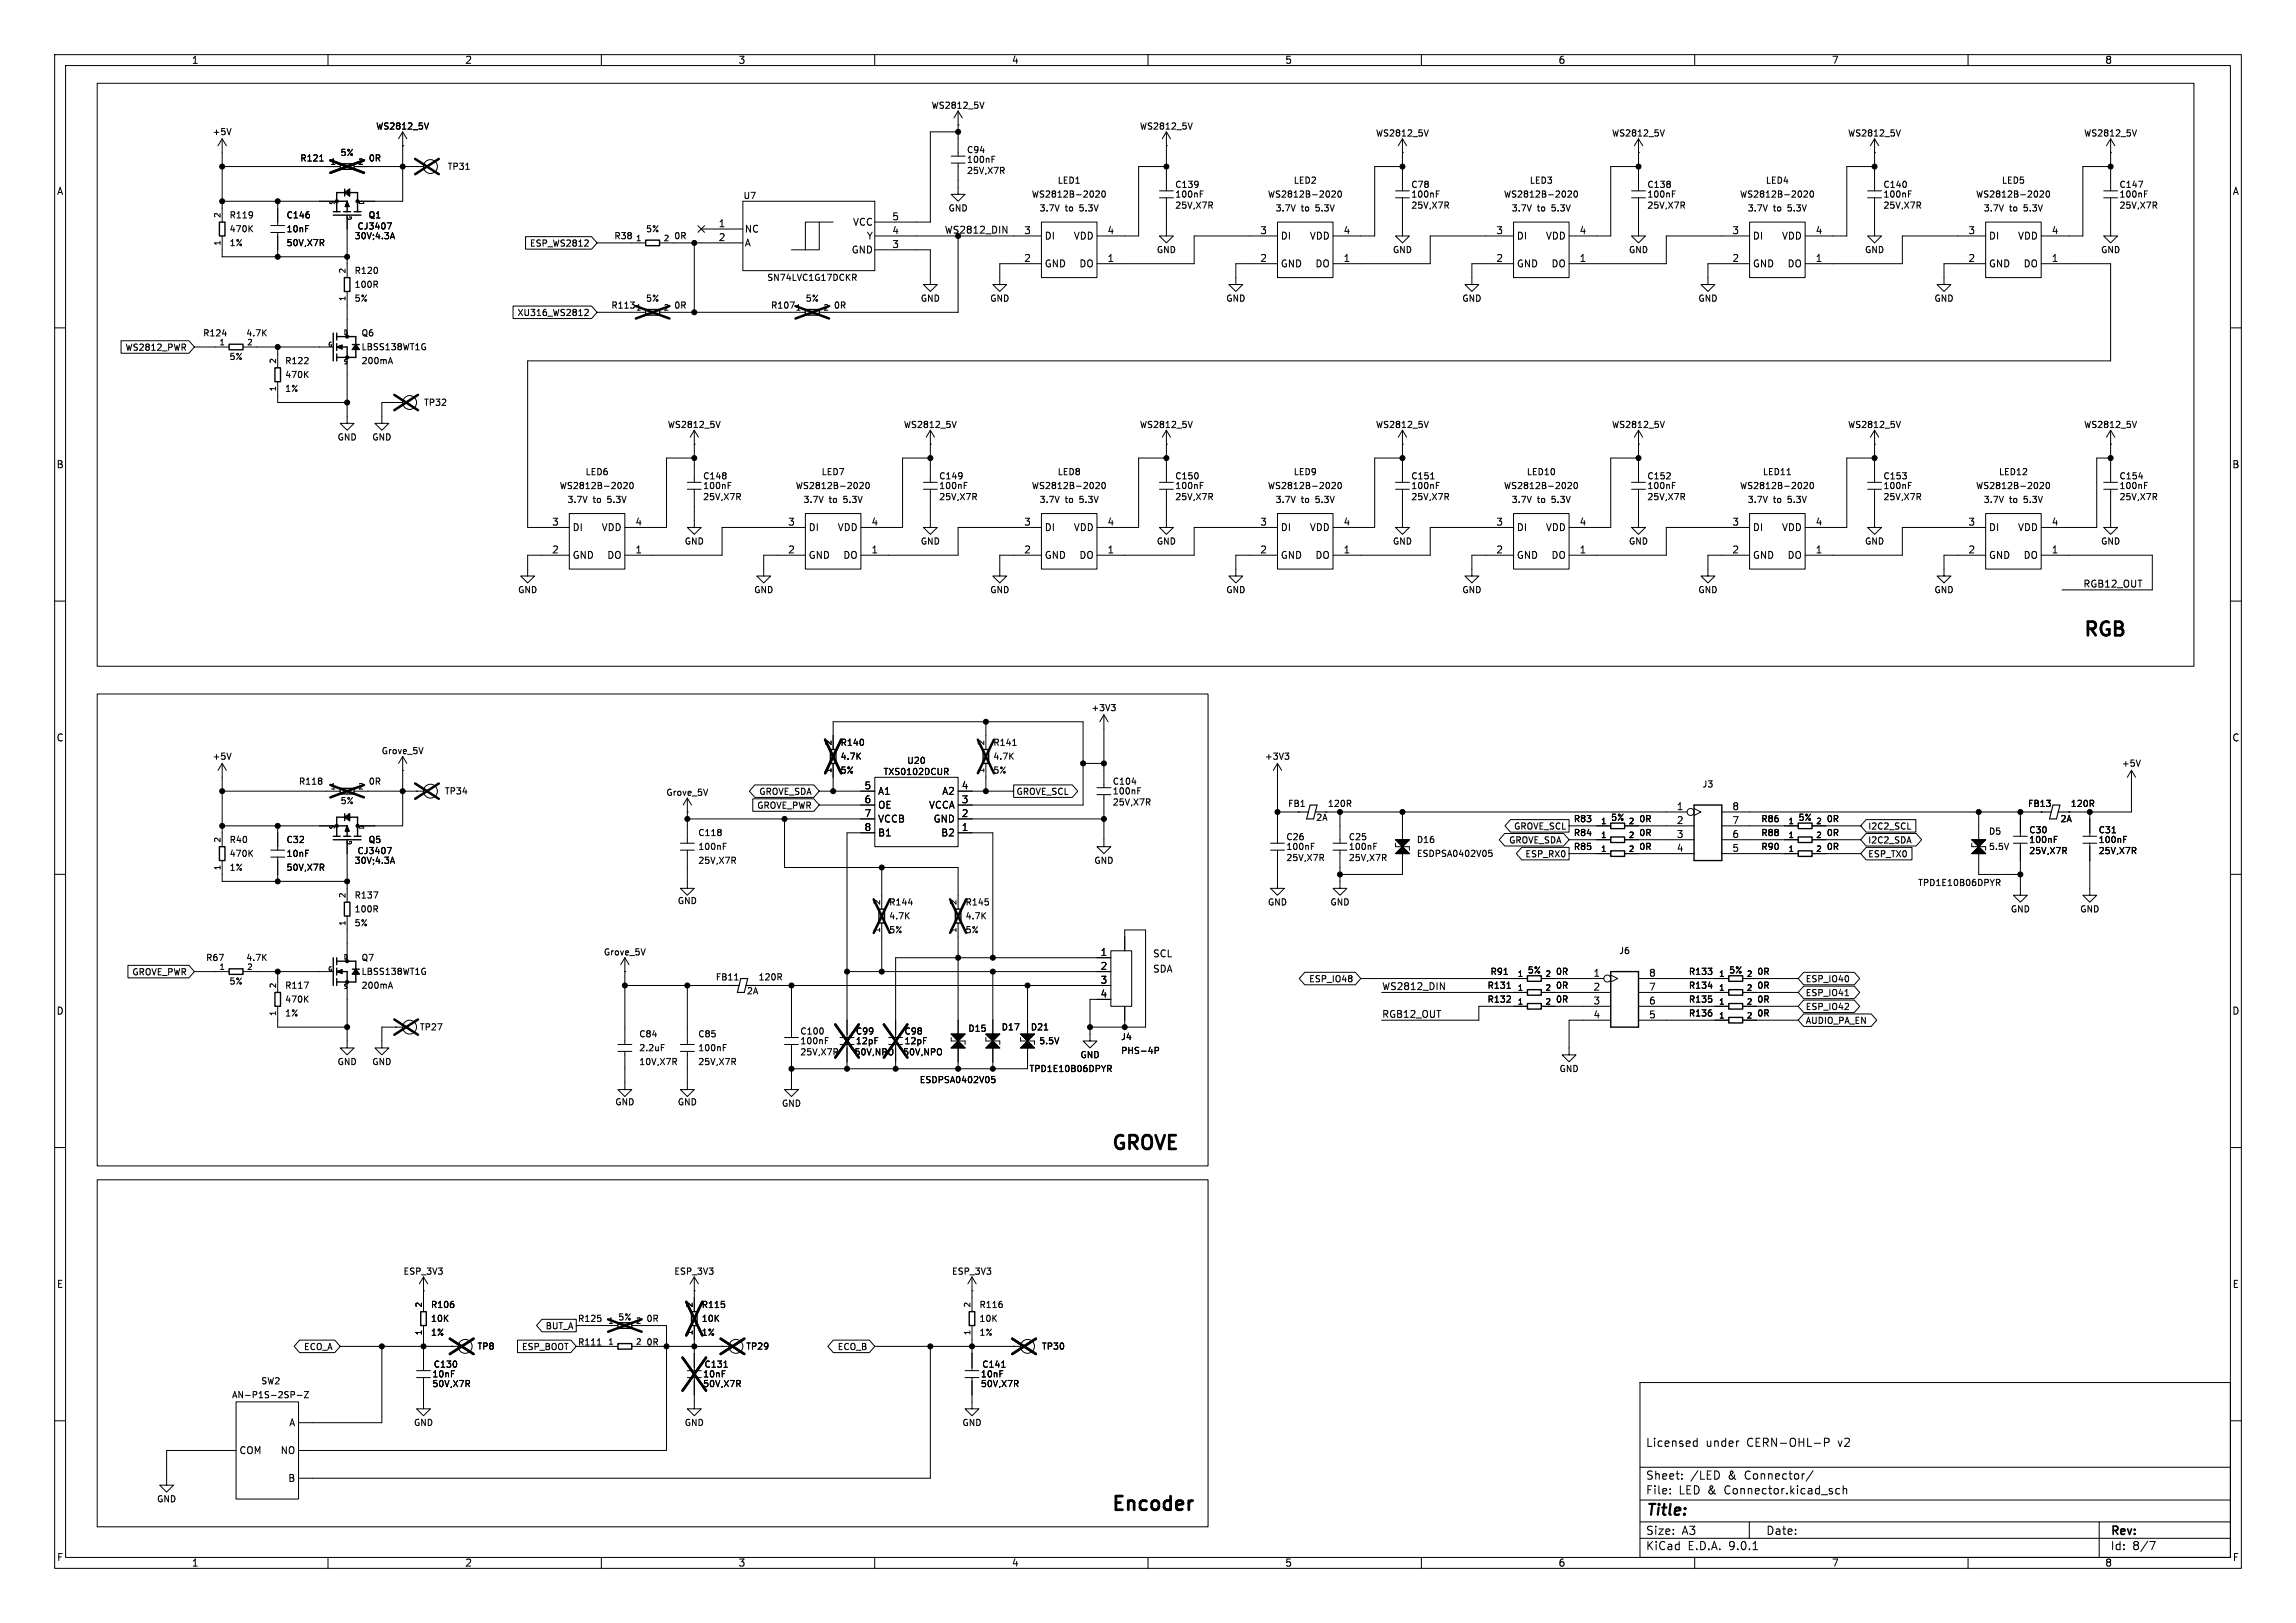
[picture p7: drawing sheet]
<svg xmlns="http://www.w3.org/2000/svg" width="420mm" height="297mm" viewBox="0 0 420 297" stroke-linecap="round" stroke-linejoin="round" font-family="sans-serif">
<defs><g id="words">
<g font-size="3.5">
<text x="381" y="116.6">RGB</text>
<text x="203.2" y="210.6">GROVE</text>
<text x="203.2" y="276.6">Encoder</text>
</g>
<text font-size="2.8" x="301" y="277.9">Title:</text>
<g font-size="2.1">
<text x="301" y="265">Licensed</text>
<text x="312" y="265">under</text>
<text x="319.6" y="265">CERN-OHL-P</text>
<text x="336.4" y="265">v2</text>
<text x="301" y="273.7">File:</text>
<text x="301" y="271">Sheet:</text>
<text x="307.1" y="273.7">LED &amp;</text>
<text x="309.2" y="271">/LED</text>
<text x="315.6" y="273.7">Connector.kicad_sch</text>
<text x="316.2" y="271">&amp;</text>
<text x="319.3" y="271">Connector/</text>
<text x="301" y="281.1">Size:</text>
<text x="307.6" y="281.1">A3</text>
<text x="323" y="281.1">Date:</text>
<text x="386" y="281.3">Rev:</text>
<text x="301" y="283.9">KiCad</text>
<text x="308.7" y="283.9">E.D.A.</text>
<text x="316.3" y="283.9">9.0.1</text>
<text x="386" y="283.9">Id:</text>
<text x="390.1" y="283.9">8/7</text>
</g>
<g font-size="1.8">
<text x="35" y="11.9">1</text>
<text x="85" y="11.9">2</text>
<text x="135" y="11.9">3</text>
<text x="185" y="11.9">4</text>
<text x="235" y="11.9">5</text>
<text x="285" y="11.9">6</text>
<text x="335" y="11.9">7</text>
<text x="385" y="11.9">8</text>
<text x="10.3" y="35.9">A</text>
<text x="408.3" y="35.9">A</text>
<text x="131.4" y="41.7">1</text>
<text x="155.9" y="41.5">VCC</text>
<text x="163.1" y="40.4">5</text>
<text x="131.4" y="44.2">2</text>
<text x="136.1" y="42.8">NC</text>
<text x="136.1" y="45.3">A</text>
<text x="155.7" y="46.6">GND</text>
<text x="158.5" y="44">Y</text>
<text x="163.1" y="42.9">4</text>
<text x="163.1" y="45.5">3</text>
<text x="172.7" y="42.8">WS2812_DIN</text>
<text x="187.3" y="42.9">3</text>
<text x="191" y="44">DI</text>
<text x="196.3" y="44">VDD</text>
<text x="202.5" y="42.9">4</text>
<text x="230.4" y="42.9">3</text>
<text x="234.2" y="44">DI</text>
<text x="239.5" y="44">VDD</text>
<text x="245.7" y="42.9">4</text>
<text x="273.6" y="42.9">3</text>
<text x="277.4" y="44">DI</text>
<text x="282.7" y="44">VDD</text>
<text x="288.9" y="42.9">4</text>
<text x="316.8" y="42.9">3</text>
<text x="320.5" y="44">DI</text>
<text x="325.9" y="44">VDD</text>
<text x="332" y="42.9">4</text>
<text x="360" y="42.9">3</text>
<text x="363.7" y="44">DI</text>
<text x="369" y="44">VDD</text>
<text x="375.2" y="42.9">4</text>
<text x="187.3" y="48">2</text>
<text x="191" y="49.1">GND</text>
<text x="197.3" y="49.1">DO</text>
<text x="202.5" y="48">1</text>
<text x="230.4" y="48">2</text>
<text x="234.2" y="49.1">GND</text>
<text x="240.5" y="49.1">DO</text>
<text x="245.7" y="48">1</text>
<text x="273.6" y="48">2</text>
<text x="277.4" y="49.1">GND</text>
<text x="283.7" y="49.1">DO</text>
<text x="288.9" y="48">1</text>
<text x="316.8" y="48">2</text>
<text x="320.5" y="49.1">GND</text>
<text x="326.9" y="49.1">DO</text>
<text x="332" y="48">1</text>
<text x="360" y="48">2</text>
<text x="363.7" y="49.1">GND</text>
<text x="370.1" y="49.1">DO</text>
<text x="375.2" y="48">1</text>
<text x="10.3" y="85.9">B</text>
<text x="408.2" y="85.9">B</text>
<text x="100.9" y="96.3">3</text>
<text x="100.9" y="101.3">2</text>
<text x="104.6" y="97.4">DI</text>
<text x="110" y="97.4">VDD</text>
<text x="116.1" y="96.3">4</text>
<text x="116.1" y="101.3">1</text>
<text x="144.1" y="96.3">3</text>
<text x="144.1" y="101.3">2</text>
<text x="147.8" y="97.4">DI</text>
<text x="153.1" y="97.4">VDD</text>
<text x="159.3" y="96.3">4</text>
<text x="159.3" y="101.3">1</text>
<text x="187.3" y="96.3">3</text>
<text x="187.3" y="101.3">2</text>
<text x="191" y="97.4">DI</text>
<text x="196.3" y="97.4">VDD</text>
<text x="202.5" y="96.3">4</text>
<text x="202.5" y="101.3">1</text>
<text x="230.4" y="96.3">3</text>
<text x="230.4" y="101.3">2</text>
<text x="234.2" y="97.4">DI</text>
<text x="239.5" y="97.4">VDD</text>
<text x="245.7" y="96.3">4</text>
<text x="245.7" y="101.3">1</text>
<text x="273.6" y="96.3">3</text>
<text x="273.6" y="101.3">2</text>
<text x="277.4" y="97.4">DI</text>
<text x="282.7" y="97.4">VDD</text>
<text x="288.9" y="96.3">4</text>
<text x="288.9" y="101.3">1</text>
<text x="316.8" y="96.3">3</text>
<text x="316.8" y="101.3">2</text>
<text x="320.5" y="97.4">DI</text>
<text x="325.9" y="97.4">VDD</text>
<text x="332" y="96.3">4</text>
<text x="332" y="101.3">1</text>
<text x="360" y="96.3">3</text>
<text x="360" y="101.3">2</text>
<text x="363.7" y="97.4">DI</text>
<text x="369" y="97.4">VDD</text>
<text x="375.2" y="96.3">4</text>
<text x="375.2" y="101.3">1</text>
<text x="104.6" y="102.5">GND</text>
<text x="111" y="102.5">DO</text>
<text x="147.8" y="102.5">GND</text>
<text x="154.2" y="102.5">DO</text>
<text x="191" y="102.5">GND</text>
<text x="197.3" y="102.5">DO</text>
<text x="234.2" y="102.5">GND</text>
<text x="240.5" y="102.5">DO</text>
<text x="277.4" y="102.5">GND</text>
<text x="283.7" y="102.5">DO</text>
<text x="320.5" y="102.5">GND</text>
<text x="326.9" y="102.5">DO</text>
<text x="363.7" y="102.5">GND</text>
<text x="370.1" y="102.5">DO</text>
<text x="381" y="107.6">RGB12_OUT</text>
<text x="10.3" y="135.9">C</text>
<text x="408.2" y="135.9">C</text>
<text x="158" y="149.6">7</text>
<text x="158" y="147.1">6</text>
<text x="158" y="144.5">5</text>
<text x="160.5" y="148.2">OE</text>
<text x="160.5" y="145.6">A1</text>
<text x="169.8" y="148.2">VCCA</text>
<text x="172.3" y="145.6">A2</text>
<text x="175.8" y="149.6">2</text>
<text x="175.8" y="147.1">3</text>
<text x="175.8" y="144.5">4</text>
<text x="306.6" y="148.3">1</text>
<text x="316.8" y="148.3">8</text>
<text x="158" y="152.1">8</text>
<text x="160.5" y="153.3">B1</text>
<text x="160.5" y="150.7">VCCB</text>
<text x="170.7" y="150.7">GND</text>
<text x="172.1" y="153.3">B2</text>
<text x="175.8" y="152.1">1</text>
<text x="306.6" y="150.9">2</text>
<text x="306.6" y="153.4">3</text>
<text x="306.6" y="156">4</text>
<text x="316.8" y="150.9">7</text>
<text x="316.8" y="153.4">6</text>
<text x="316.8" y="156">5</text>
<text x="201.2" y="175">1</text>
<text x="201.2" y="177.5">2</text>
<text x="210.8" y="175.3">SCL</text>
<text x="210.8" y="178.1">SDA</text>
<text x="291.4" y="178.8">1</text>
<text x="301.6" y="178.8">8</text>
<text x="10.3" y="185.9">D</text>
<text x="201.2" y="180.1">3</text>
<text x="201.2" y="182.6">4</text>
<text x="252.7" y="181.3">WS2812_DIN</text>
<text x="291.4" y="181.4">2</text>
<text x="291.4" y="183.9">3</text>
<text x="301.6" y="181.4">7</text>
<text x="301.6" y="183.9">6</text>
<text x="408.2" y="185.9">D</text>
<text x="252.7" y="186.3">RGB12_OUT</text>
<text x="291.4" y="186.4">4</text>
<text x="301.6" y="186.4">5</text>
<text x="10.3" y="235.9">E</text>
<text x="408.3" y="235.9">E</text>
<text x="52.8" y="261.2">A</text>
<text x="43.7" y="266.3">COM</text>
<text x="51.2" y="266.3">NO</text>
<text x="52.6" y="271.4">B</text>
<text x="10.3" y="285.9">F</text>
<text x="35" y="286.9">1</text>
<text x="85" y="286.9">2</text>
<text x="135" y="286.9">3</text>
<text x="185" y="286.9">4</text>
<text x="235" y="286.9">5</text>
<text x="285" y="286.9">6</text>
<text x="335" y="286.9">7</text>
<text x="385" y="286.9">8</text>
<text x="408.3" y="285.9">F</text>
</g>
<g font-size="1.6">
<text x="68.7" y="23.9">WS2812_5V</text>
<text x="170.3" y="20.1">WS2812_5V</text>
<text x="208.4" y="23.9">WS2812_5V</text>
<text x="38.8" y="24.9">+5V</text>
<text x="54.8" y="29.8">R121</text>
<text x="62.2" y="28.7">5%</text>
<text x="67.3" y="29.8">0R</text>
<text x="176.8" y="28.2">C94</text>
<text x="251.6" y="25.2">WS2812_5V</text>
<text x="294.8" y="25.2">WS2812_5V</text>
<text x="337.9" y="25.2">WS2812_5V</text>
<text x="381.1" y="25.2">WS2812_5V</text>
<text x="81.8" y="31.3">TP31</text>
<text x="176.8" y="30">100nF</text>
<text x="176.8" y="32">25V,X7R</text>
<text x="193.4" y="33.8">LED1</text>
<text x="214.9" y="34.6">C139</text>
<text x="236.6" y="33.8">LED2</text>
<text x="258" y="34.6">C78</text>
<text x="279.7" y="33.8">LED3</text>
<text x="301.2" y="34.6">C138</text>
<text x="322.9" y="33.8">LED4</text>
<text x="344.4" y="34.6">C140</text>
<text x="366.1" y="33.8">LED5</text>
<text x="387.6" y="34.6">C147</text>
<text x="41.9" y="40.2">R119</text>
<text x="52.3" y="40.2">C146</text>
<text x="67.3" y="40.2">Q1</text>
<text x="135.9" y="36.6">U7</text>
<text x="173.4" y="38.9">GND</text>
<text x="188.6" y="36.4">WS2812B-2020</text>
<text x="190.1" y="38.9">3.7V</text>
<text x="194.9" y="38.9">to</text>
<text x="197.6" y="38.9">5.3V</text>
<text x="214.9" y="36.4">100nF</text>
<text x="214.9" y="38.4">25V,X7R</text>
<text x="231.8" y="36.4">WS2812B-2020</text>
<text x="233.2" y="38.9">3.7V</text>
<text x="238" y="38.9">to</text>
<text x="240.8" y="38.9">5.3V</text>
<text x="258" y="36.4">100nF</text>
<text x="258" y="38.4">25V,X7R</text>
<text x="275" y="36.4">WS2812B-2020</text>
<text x="276.4" y="38.9">3.7V</text>
<text x="281.2" y="38.9">to</text>
<text x="284" y="38.9">5.3V</text>
<text x="301.2" y="36.4">100nF</text>
<text x="301.2" y="38.4">25V,X7R</text>
<text x="318.2" y="36.4">WS2812B-2020</text>
<text x="319.6" y="38.9">3.7V</text>
<text x="324.4" y="38.9">to</text>
<text x="327.2" y="38.9">5.3V</text>
<text x="344.4" y="36.4">100nF</text>
<text x="344.4" y="38.4">25V,X7R</text>
<text x="361.4" y="36.4">WS2812B-2020</text>
<text x="362.8" y="38.9">3.7V</text>
<text x="367.6" y="38.9">to</text>
<text x="370.4" y="38.9">5.3V</text>
<text x="387.6" y="36.4">100nF</text>
<text x="387.6" y="38.4">25V,X7R</text>
<text x="41.9" y="45.2">1%</text>
<text x="41.9" y="42.7">470K</text>
<text x="52.3" y="42.7">10nF</text>
<text x="52.3" y="45.3">50V,X7R</text>
<text x="64.8" y="44">30V;4.3A</text>
<text x="65.3" y="42.2">CJ3407</text>
<text x="96.8" y="45.3">ESP_WS2812</text>
<text x="112.3" y="44">R38</text>
<text x="118.1" y="42.7">5%</text>
<text x="123.2" y="44">0R</text>
<text x="211.5" y="46.5">GND</text>
<text x="254.7" y="46.5">GND</text>
<text x="297.9" y="46.5">GND</text>
<text x="341" y="46.5">GND</text>
<text x="384.2" y="46.5">GND</text>
<text x="64.8" y="50.3">R120</text>
<text x="64.8" y="52.9">100R</text>
<text x="140.2" y="51.6">SN74LVC1G17DCKR</text>
<text x="64.8" y="55.4">5%</text>
<text x="94.5" y="58">XU316_WS2812</text>
<text x="111.7" y="56.7">R113</text>
<text x="118.1" y="55.4">5%</text>
<text x="123.2" y="56.7">0R</text>
<text x="140.9" y="56.7">R107</text>
<text x="147.3" y="55.4">5%</text>
<text x="152.4" y="56.7">0R</text>
<text x="168.3" y="55.4">GND</text>
<text x="181" y="55.4">GND</text>
<text x="224.2" y="55.4">GND</text>
<text x="267.4" y="55.4">GND</text>
<text x="310.6" y="55.4">GND</text>
<text x="353.7" y="55.4">GND</text>
<text x="22.8" y="64.4">WS2812_PWR</text>
<text x="37.1" y="61.8">R124</text>
<text x="44.9" y="61.8">4.7K</text>
<text x="66" y="64.3">LBSS138WT1G</text>
<text x="66" y="61.8">Q6</text>
<text x="41.9" y="66.1">5%</text>
<text x="52.1" y="71.9">1%</text>
<text x="52.1" y="66.8">R122</text>
<text x="52.1" y="69.4">470K</text>
<text x="66" y="66.8">200mA</text>
<text x="77.5" y="74.5">TP32</text>
<text x="61.6" y="80.8">GND</text>
<text x="68" y="80.8">GND</text>
<text x="122" y="78.5">WS2812_5V</text>
<text x="165.2" y="78.5">WS2812_5V</text>
<text x="208.4" y="78.5">WS2812_5V</text>
<text x="251.6" y="78.5">WS2812_5V</text>
<text x="294.8" y="78.5">WS2812_5V</text>
<text x="337.9" y="78.5">WS2812_5V</text>
<text x="381.1" y="78.5">WS2812_5V</text>
<text x="102.3" y="89.7">WS2812B-2020</text>
<text x="107" y="87.2">LED6</text>
<text x="128.5" y="87.9">C148</text>
<text x="128.5" y="89.7">100nF</text>
<text x="145.5" y="89.7">WS2812B-2020</text>
<text x="150.2" y="87.2">LED7</text>
<text x="171.7" y="87.9">C149</text>
<text x="171.7" y="89.7">100nF</text>
<text x="188.6" y="89.7">WS2812B-2020</text>
<text x="193.4" y="87.2">LED8</text>
<text x="214.9" y="87.9">C150</text>
<text x="214.9" y="89.7">100nF</text>
<text x="231.8" y="89.7">WS2812B-2020</text>
<text x="236.6" y="87.2">LED9</text>
<text x="258" y="87.9">C151</text>
<text x="258" y="89.7">100nF</text>
<text x="275" y="89.7">WS2812B-2020</text>
<text x="279.2" y="87.2">LED10</text>
<text x="301.2" y="87.9">C152</text>
<text x="301.2" y="89.7">100nF</text>
<text x="318.2" y="89.7">WS2812B-2020</text>
<text x="322.4" y="87.2">LED11</text>
<text x="344.4" y="87.9">C153</text>
<text x="344.4" y="89.7">100nF</text>
<text x="361.4" y="89.7">WS2812B-2020</text>
<text x="365.5" y="87.2">LED12</text>
<text x="387.6" y="87.9">C154</text>
<text x="387.6" y="89.7">100nF</text>
<text x="103.7" y="92.2">3.7V</text>
<text x="108.5" y="92.2">to</text>
<text x="111.3" y="92.2">5.3V</text>
<text x="128.5" y="91.7">25V,X7R</text>
<text x="146.9" y="92.2">3.7V</text>
<text x="151.7" y="92.2">to</text>
<text x="154.5" y="92.2">5.3V</text>
<text x="171.7" y="91.7">25V,X7R</text>
<text x="190.1" y="92.2">3.7V</text>
<text x="194.9" y="92.2">to</text>
<text x="197.6" y="92.2">5.3V</text>
<text x="214.9" y="91.7">25V,X7R</text>
<text x="233.2" y="92.2">3.7V</text>
<text x="238" y="92.2">to</text>
<text x="240.8" y="92.2">5.3V</text>
<text x="258" y="91.7">25V,X7R</text>
<text x="276.4" y="92.2">3.7V</text>
<text x="281.2" y="92.2">to</text>
<text x="284" y="92.2">5.3V</text>
<text x="301.2" y="91.7">25V,X7R</text>
<text x="319.6" y="92.2">3.7V</text>
<text x="324.4" y="92.2">to</text>
<text x="327.2" y="92.2">5.3V</text>
<text x="344.4" y="91.7">25V,X7R</text>
<text x="362.8" y="92.2">3.7V</text>
<text x="367.6" y="92.2">to</text>
<text x="370.4" y="92.2">5.3V</text>
<text x="387.6" y="91.7">25V,X7R</text>
<text x="125.1" y="99.9">GND</text>
<text x="168.3" y="99.9">GND</text>
<text x="211.5" y="99.9">GND</text>
<text x="254.7" y="99.9">GND</text>
<text x="297.9" y="99.9">GND</text>
<text x="341" y="99.9">GND</text>
<text x="384.2" y="99.9">GND</text>
<text x="94.7" y="108.8">GND</text>
<text x="137.8" y="108.8">GND</text>
<text x="181" y="108.8">GND</text>
<text x="224.2" y="108.8">GND</text>
<text x="267.4" y="108.8">GND</text>
<text x="310.6" y="108.8">GND</text>
<text x="353.7" y="108.8">GND</text>
<text x="199.5" y="130.3">+3V3</text>
<text x="153.7" y="136.7">R140</text>
<text x="181.6" y="136.7">R141</text>
<text x="38.8" y="139.2">+5V</text>
<text x="54.6" y="143.8">R118</text>
<text x="67.3" y="143.8">0R</text>
<text x="69.7" y="138.2">Grove_5V</text>
<text x="153.7" y="139.2">4.7K</text>
<text x="153.7" y="141.8">5%</text>
<text x="161.5" y="142">TXS0102DCUR</text>
<text x="165.8" y="140">U20</text>
<text x="181.6" y="139.2">4.7K</text>
<text x="181.6" y="141.8">5%</text>
<text x="203.4" y="143.8">C104</text>
<text x="231.3" y="139.2">+3V3</text>
<text x="388" y="140.5">+5V</text>
<text x="62.2" y="147.4">5%</text>
<text x="81.3" y="145.6">TP34</text>
<text x="121.8" y="145.8">Grove_5V</text>
<text x="138.4" y="148.2">GROVE_PWR</text>
<text x="138.8" y="145.7">GROVE_SDA</text>
<text x="185.8" y="145.7">GROVE_SCL</text>
<text x="203.4" y="145.6">100nF</text>
<text x="203.4" y="147.6">25V,X7R</text>
<text x="235.5" y="147.9">FB1</text>
<text x="242.8" y="147.9">120R</text>
<text x="311.3" y="144.3">J3</text>
<text x="370.9" y="147.9">FB13</text>
<text x="378.7" y="147.9">120R</text>
<text x="41.9" y="154.5">R40</text>
<text x="52.3" y="154.5">C32</text>
<text x="67.3" y="154.5">Q5</text>
<text x="127.6" y="153.2">C118</text>
<text x="127.6" y="155.7">100nF</text>
<text x="235.2" y="154">C26</text>
<text x="235.2" y="155.7">100nF</text>
<text x="240.7" y="150.4">2A</text>
<text x="246.6" y="154">C25</text>
<text x="246.6" y="155.7">100nF</text>
<text x="259.1" y="154.5">D16</text>
<text x="275.9" y="154.6">GROVE_SDA</text>
<text x="276.8" y="152">GROVE_SCL</text>
<text x="287.8" y="150.7">R83</text>
<text x="287.8" y="153.2">R84</text>
<text x="287.8" y="155.7">R85</text>
<text x="294.6" y="150.4">5%</text>
<text x="299.8" y="150.7">0R</text>
<text x="299.8" y="153.2">0R</text>
<text x="299.8" y="155.7">0R</text>
<text x="322.1" y="150.7">R86</text>
<text x="322.1" y="155.7">R90</text>
<text x="322.1" y="153.2">R88</text>
<text x="328.9" y="150.4">5%</text>
<text x="334" y="150.7">0R</text>
<text x="334" y="155.7">0R</text>
<text x="334" y="153.2">0R</text>
<text x="341.6" y="152">I2C2_SCL</text>
<text x="341.6" y="154.6">I2C2_SDA</text>
<text x="363.7" y="152.9">D5</text>
<text x="363.7" y="155.7">5.5V</text>
<text x="371.1" y="152.7">C30</text>
<text x="371.1" y="154.5">100nF</text>
<text x="376.8" y="150.7">2A</text>
<text x="383.8" y="152.7">C31</text>
<text x="383.8" y="154.5">100nF</text>
<text x="41.9" y="159.6">1%</text>
<text x="41.9" y="157">470K</text>
<text x="52.3" y="157">10nF</text>
<text x="52.3" y="159.6">50V,X7R</text>
<text x="64.8" y="158.3">30V;4.3A</text>
<text x="65.3" y="156.5">CJ3407</text>
<text x="127.6" y="158.3">25V,X7R</text>
<text x="200.1" y="158.3">GND</text>
<text x="235.2" y="157.8">25V,X7R</text>
<text x="246.6" y="157.8">25V,X7R</text>
<text x="259.1" y="157">ESDPSA0402V05</text>
<text x="278.9" y="157.1">ESP_RX0</text>
<text x="341.6" y="157.1">ESP_TX0</text>
<text x="371.1" y="156.5">25V,X7R</text>
<text x="383.8" y="156.5">25V,X7R</text>
<text x="64.8" y="164.6">R137</text>
<text x="64.8" y="167.2">100R</text>
<text x="123.9" y="165.6">GND</text>
<text x="162.5" y="165.9">R144</text>
<text x="176.5" y="165.9">R145</text>
<text x="231.8" y="165.9">GND</text>
<text x="243.3" y="165.9">GND</text>
<text x="350.8" y="162.3">TPD1E10B06DPYR</text>
<text x="367.7" y="167.2">GND</text>
<text x="380.4" y="167.2">GND</text>
<text x="64.8" y="169.7">5%</text>
<text x="162.5" y="168.4">4.7K</text>
<text x="162.5" y="171">5%</text>
<text x="176.5" y="168.4">4.7K</text>
<text x="176.5" y="171">5%</text>
<text x="24.1" y="178.7">GROVE_PWR</text>
<text x="37.6" y="176.1">R67</text>
<text x="44.9" y="176.1">4.7K</text>
<text x="66" y="178.6">LBSS138WT1G</text>
<text x="66" y="176.1">Q7</text>
<text x="110.3" y="175">Grove_5V</text>
<text x="130.8" y="179.6">FB11</text>
<text x="138.7" y="179.6">120R</text>
<text x="239.4" y="180">ESP_IO48</text>
<text x="272.5" y="178.6">R91</text>
<text x="279.4" y="178.3">5%</text>
<text x="284.5" y="178.6">0R</text>
<text x="296.1" y="174.8">J6</text>
<text x="308.8" y="178.6">R133</text>
<text x="316.2" y="178.3">5%</text>
<text x="321.3" y="178.6">0R</text>
<text x="330.2" y="180">ESP_IO40</text>
<text x="41.9" y="180.4">5%</text>
<text x="52.1" y="181.1">R117</text>
<text x="52.1" y="183.7">470K</text>
<text x="66" y="181.1">200mA</text>
<text x="136.5" y="182.2">2A</text>
<text x="272" y="181.1">R131</text>
<text x="272" y="183.7">R132</text>
<text x="284.5" y="181.1">0R</text>
<text x="284.5" y="183.7">0R</text>
<text x="308.8" y="183.7">R135</text>
<text x="308.8" y="181.1">R134</text>
<text x="321.3" y="183.7">0R</text>
<text x="321.3" y="181.1">0R</text>
<text x="330.2" y="185">ESP_IO42</text>
<text x="330.2" y="182.5">ESP_IO41</text>
<text x="52.1" y="186.2">1%</text>
<text x="76.7" y="188.8">TP27</text>
<text x="116.8" y="190">C84</text>
<text x="127.6" y="190">C85</text>
<text x="146.3" y="189.5">C100</text>
<text x="146.3" y="191.3">100nF</text>
<text x="156.4" y="189.5">C99</text>
<text x="156.4" y="191.3">12pF</text>
<text x="165.3" y="189.5">C98</text>
<text x="165.3" y="191.3">12pF</text>
<text x="177" y="189">D15</text>
<text x="183.1" y="188.8">D17</text>
<text x="188.5" y="188.8">D21</text>
<text x="190" y="191.3">5.5V</text>
<text x="205" y="190.5">J4</text>
<text x="308.8" y="186.2">R136</text>
<text x="321.3" y="186.2">0R</text>
<text x="330.2" y="187.6">AUDIO_PA_EN</text>
<text x="61.6" y="195.1">GND</text>
<text x="68" y="195.1">GND</text>
<text x="116.8" y="192.6">2.2uF</text>
<text x="116.8" y="195.1">10V,X7R</text>
<text x="127.6" y="192.6">100nF</text>
<text x="127.6" y="195.1">25V,X7R</text>
<text x="146.3" y="193.3">25V,X7R</text>
<text x="156.2" y="193.3">50V,NPO</text>
<text x="165.1" y="193.3">50V,NPO</text>
<text x="188.2" y="196.4">TPD1E10B06DPYR</text>
<text x="197.5" y="193.8">GND</text>
<text x="205" y="193.1">PHS-4P</text>
<text x="285.2" y="196.4">GND</text>
<text x="112.4" y="202.5">GND</text>
<text x="123.9" y="202.5">GND</text>
<text x="142.9" y="202.7">GND</text>
<text x="168.1" y="198.4">ESDPSA0402V05</text>
<text x="73.7" y="233.5">ESP_3V3</text>
<text x="123.2" y="233.5">ESP_3V3</text>
<text x="174" y="233.5">ESP_3V3</text>
<text x="78.7" y="239.6">R106</text>
<text x="128.3" y="239.6">R115</text>
<text x="179.1" y="239.6">R116</text>
<text x="78.7" y="244.6">1%</text>
<text x="78.7" y="242.1">10K</text>
<text x="99.7" y="243.5">BUT_A</text>
<text x="105.6" y="242.1">R125</text>
<text x="113" y="241.8">5%</text>
<text x="118.1" y="242.1">0R</text>
<text x="128.3" y="244.6">1%</text>
<text x="128.3" y="242.1">10K</text>
<text x="179.1" y="244.6">1%</text>
<text x="179.1" y="242.1">10K</text>
<text x="55.5" y="247.3">ECO_A</text>
<text x="79.2" y="250.5">C130</text>
<text x="87.2" y="247.2">TP8</text>
<text x="95.4" y="247.3">ESP_BOOT</text>
<text x="105.6" y="246.4">R111</text>
<text x="118.1" y="246.4">0R</text>
<text x="128.8" y="250.5">C131</text>
<text x="136.4" y="247.2">TP29</text>
<text x="153.1" y="247.3">ECO_B</text>
<text x="179.6" y="250.5">C141</text>
<text x="190.5" y="247.2">TP30</text>
<text x="42.3" y="256.1">AN-P1S-2SP-Z</text>
<text x="47.7" y="253.5">SW2</text>
<text x="79" y="252.3">10nF</text>
<text x="79" y="254">50V,X7R</text>
<text x="128.5" y="252.3">10nF</text>
<text x="128.5" y="254">50V,X7R</text>
<text x="179.3" y="252.3">10nF</text>
<text x="179.3" y="254">50V,X7R</text>
<text x="75.6" y="261.2">GND</text>
<text x="125.1" y="261.2">GND</text>
<text x="175.9" y="261.2">GND</text>
<text x="28.6" y="275.1">GND</text>
</g>
<g font-size="1.4">
<text x="60.3" y="30.2">1</text>
<text x="65.4" y="30.2">2</text>
<text x="40.4" y="40" transform="rotate(-90 40.4 40)">2</text>
<text x="40.4" y="45.1" transform="rotate(-90 40.4 45.1)">1</text>
<text x="116.2" y="44.2">1</text>
<text x="121.3" y="44.2">2</text>
<text x="63.2" y="50.1" transform="rotate(-90 63.2 50.1)">2</text>
<text x="63.2" y="55.2" transform="rotate(-90 63.2 55.2)">1</text>
<text x="116.2" y="56.9">1</text>
<text x="121.3" y="56.9">2</text>
<text x="145.4" y="56.9">1</text>
<text x="150.5" y="56.9">2</text>
<text x="40" y="63.2">1</text>
<text x="45.1" y="63.2">2</text>
<text x="50.5" y="71.7" transform="rotate(-90 50.5 71.7)">1</text>
<text x="50.5" y="66.7" transform="rotate(-90 50.5 66.7)">2</text>
<text x="152.1" y="136.5" transform="rotate(-90 152.1 136.5)">2</text>
<text x="180.1" y="136.5" transform="rotate(-90 180.1 136.5)">2</text>
<text x="152.1" y="141.6" transform="rotate(-90 152.1 141.6)">1</text>
<text x="180.1" y="141.6" transform="rotate(-90 180.1 141.6)">1</text>
<text x="60.3" y="144.5">1</text>
<text x="65.4" y="144.5">2</text>
<text x="40.4" y="154.3" transform="rotate(-90 40.4 154.3)">2</text>
<text x="292.8" y="150.9">1</text>
<text x="292.8" y="153.4">1</text>
<text x="292.8" y="156">1</text>
<text x="297.8" y="150.9">2</text>
<text x="297.8" y="153.4">2</text>
<text x="297.8" y="156">2</text>
<text x="327" y="150.9">1</text>
<text x="327" y="156">1</text>
<text x="327" y="153.4">1</text>
<text x="332.1" y="150.9">2</text>
<text x="332.1" y="156">2</text>
<text x="332.1" y="153.4">2</text>
<text x="40.4" y="159.4" transform="rotate(-90 40.4 159.4)">1</text>
<text x="63.2" y="164.4" transform="rotate(-90 63.2 164.4)">2</text>
<text x="161" y="165.7" transform="rotate(-90 161 165.7)">2</text>
<text x="175" y="165.7" transform="rotate(-90 175 165.7)">2</text>
<text x="63.2" y="169.5" transform="rotate(-90 63.2 169.5)">1</text>
<text x="161" y="170.8" transform="rotate(-90 161 170.8)">1</text>
<text x="175" y="170.8" transform="rotate(-90 175 170.8)">1</text>
<text x="40" y="177.5">1</text>
<text x="45.1" y="177.5">2</text>
<text x="277.5" y="178.8">1</text>
<text x="282.6" y="178.8">2</text>
<text x="314.3" y="178.8">1</text>
<text x="319.4" y="178.8">2</text>
<text x="50.5" y="181" transform="rotate(-90 50.5 181)">2</text>
<text x="277.5" y="181.4">1</text>
<text x="277.5" y="183.9">1</text>
<text x="282.6" y="181.4">2</text>
<text x="282.6" y="183.9">2</text>
<text x="314.3" y="183.9">1</text>
<text x="314.3" y="181.4">1</text>
<text x="319.4" y="183.9">2</text>
<text x="319.4" y="181.4">2</text>
<text x="50.5" y="186" transform="rotate(-90 50.5 186)">1</text>
<text x="314.3" y="186.4">1</text>
<text x="319.4" y="186.4">2</text>
<text x="77.2" y="239.4" transform="rotate(-90 77.2 239.4)">2</text>
<text x="126.7" y="239.4" transform="rotate(-90 126.7 239.4)">2</text>
<text x="177.5" y="239.4" transform="rotate(-90 177.5 239.4)">2</text>
<text x="77.2" y="244.5" transform="rotate(-90 77.2 244.5)">1</text>
<text x="111.1" y="242.3">1</text>
<text x="116.2" y="242.3">2</text>
<text x="126.7" y="244.5" transform="rotate(-90 126.7 244.5)">1</text>
<text x="177.5" y="244.5" transform="rotate(-90 177.5 244.5)">1</text>
<text x="111.1" y="246.1">1</text>
<text x="116.2" y="246.1">2</text>
</g>
<g font-size="1.1">
<text x="61.4" y="37.6" transform="rotate(-90 61.4 37.6)">S</text>
<text x="64.6" y="40.4" transform="rotate(-90 64.6 40.4)">G</text>
<text x="66.8" y="37.6" transform="rotate(-90 66.8 37.6)">D</text>
<text x="59.9" y="63.7">G</text>
<text x="62.8" y="61.5">D</text>
<text x="62.8" y="66.9">S</text>
<text x="61.4" y="151.9" transform="rotate(-90 61.4 151.9)">S</text>
<text x="64.6" y="154.7" transform="rotate(-90 64.6 154.7)">G</text>
<text x="66.8" y="151.9" transform="rotate(-90 66.8 151.9)">D</text>
<text x="59.9" y="178">G</text>
<text x="62.8" y="175.8">D</text>
<text x="62.8" y="181.2">S</text>
</g>
</g></defs>
<g fill="none" stroke="#000" stroke-width=".18">
<path d="M10 10h400v277h-400zM12 12h396v273h-396zM17.8 15.2h383.5v106.7h-383.5zM60 10v2M110 10v2M160 10v2M180 18.7l-.4 1.1M210 10v2M260 10v2M310 10v2M360 10v2M40.6 36.8h20.4"/>
<path d="M40.6 25.4v15.2M40.6 25.4l-.7 1.3M40.6 25.4l.8 1.3M40.6 30.5h21.6M42.3 23.5l-.4 1.2M46.1 38.9v.7M46.2 39.2l-.1 .1M50.8 36.8v4.5M56.6 39.3v.5M58.5 29.5h.6M63.5 36.8v.3M63.5 39.4v11.4"/>
<path d="M64.8 30.5h12.7M73.7 26.7h.1M73.7 24.1v12.7h-8.3M73.7 24.1l-.8 1.3M73.7 24.1l.7 1.3M76.2 30.5h.1M78.4 22.5l-.4 1.1M85.2 31h.7M135.9 36.8h24.1v12.7h-24.1zM174 28.6h2.5M174 29.8h2.5M175.3 22.9h.1"/>
<path d="M175.3 29.8v5.8h1.2l-1.2 1.2-1.3-1.2h1.3M175.3 20.3v8.3M175.3 20.3l-.8 1.3M175.3 20.3l.7 1.3M175.3 24.1h-5.1v16.5h-10.2M181.5 28.6h.5M181.5 29.1h.3M183.3 31.2l.4 .6M183.6 30.7v.4M200.5 35l.4-.1 .2 .4-.7 .8h.7M201.6 35l.2-.1a.61 .61 0 0 1 .4 .6 .61 .61 0 0 1-.4 .6l-.3-.5zM212.1 34.9h2.5"/>
<path d="M212.1 36.2h2.5M213.4 26.7h.1M213.4 36.2v7h1.2l-1.2 1.3-1.3-1.3h1.3M213.4 24.1v10.8M213.4 30.5h-5.1v12.7h-7.6M213.4 24.1l-.8 1.3M213.4 24.1l.7 1.3M218.1 22.5l-.4 1.1M219.1 33.3v.7M219.2 33.6l-.1 .2M219.6 34.9h.5M219.6 35.5h.3"/>
<path d="M221.4 37.6l.4 .5M221.7 37.1v.4M243.6 35l.5-.1 .2 .4-.7 .8h.7M244.8 35l.2-.1a.61 .61 0 0 1 .4 .6 .61 .61 0 0 1-.4 .6l-.3-.5zM255.3 34.9h2.5M255.3 36.2h2.5M256.5 27.9h.1M256.5 36.2v7h1.3l-1.3 1.3-1.2-1.3h1.2M256.5 30.5h-5v12.7h-7.7M256.5 25.4v9.5M256.5 25.4l-.7 1.3M256.5 25.4l.8 1.3"/>
<path d="M261.3 23.8l-.4 1.1M262.7 34.9h.6M262.7 35.5h.4M264.6 37.6l.4 .5M264.9 37.1v.4M286.8 35l.4-.1 .3 .4-.7 .8h.7M288 35l.2-.1a.61 .61 0 0 1 .4 .6 .61 .61 0 0 1-.4 .6l-.3-.5zM298.4 34.9h2.6M298.4 36.2h2.6M299.7 27.9h.1M299.7 36.2v7h1.3l-1.3 1.3-1.3-1.3h1.3M299.7 25.4v9.5"/>
<path d="M299.7 30.5h-5.1v12.7h-7.6M299.7 25.4l-.7 1.3M299.7 25.4l.8 1.3M304.5 23.8l-.4 1.1M305.5 33.3v.2M305.5 33.8v.4M305.9 34.9h.6M305.9 35.5h.4M307.8 37.6l.3 .5M308.1 37.1v.4M330 35l.4-.1 .2 .4-.7 .8h.7M331.2 35l.2-.1a.61 .61 0 0 1 .3 .6 .61 .61 0 0 1-.3 .6l-.3-.5z"/>
<path d="M341.6 34.9h2.6M341.6 36.2h2.6M342.9 27.9h.1M342.9 36.2v7h1.3l-1.3 1.3-1.3-1.3h1.3M342.9 30.5h-5.1v12.7h-7.6M342.9 25.4v9.5M342.9 25.4l-.8 1.3M342.9 25.4l.8 1.3M347.6 23.8l-.3 1.1M348.7 33.4v.7M349.1 34.9h.5M349.1 35.5h.4"/>
<path d="M350.9 37.6l.4 .5M351.3 37.1v.4M373.2 35l.4-.1 .2 .4-.7 .8h.7M374.4 35l.1-.1a.61 .61 0 0 1 .4 .6 .61 .61 0 0 1-.4 .6l-.2-.5zM384.8 34.9h2.5M384.8 36.2h2.5M386.1 36.2v7h1.2l-1.2 1.3-1.3-1.3h1.3M386.1 27.9h.1M386.1 30.5h-5.1v12.7h-7.6M386.1 25.4v9.5M386.1 25.4l-.8 1.3M386.1 25.4l.7 1.3"/>
<path d="M390.8 23.8l-.4 1.1M391.2 33.2h.7l-.4 1.1M392.3 34.9h.5M392.3 35.5h.4M394.1 37.6l.4 .5M394.5 37.1v.4M40.6 43.2v3.8h22.9M45.7 41.8l.5 .6M46.2 41.3l-.7 .6M49.5 41.3h2.6M49.5 42.5h2.6M50.8 42.5v4.5"/>
<path d="M55.9 41.3h.6M58.8 44.4l.4 .6M59.2 43.9v.4M63.5 53.3v7.7M68.7 52l.4 .6M69 49.1v.7M69 51.6v.3M70.8 40.8h.8l-.5 1.1M71.5 43.4h.6M71.8 42.6l.4 1.1M93.8 56h14.4l1 1.2-1 1.1h-14.4zM96.1 43.3h12.1l1 1.2-1 1.1h-12.1z"/>
<path d="M107 56.7l.4-.1 .2 .3-.7 .9h.7M107.4 43.9l.2 .2v.3l-.7 .7h.7M109.2 57.2h8.9M109.2 44.5h8.9M120.6 57.2h26.7M120.6 44.5h15.3M127 44.5v12.7M127.7 41.3l1.2 1.2M128.3 41.9h7.6M128.9 41.3l-1.2 1.2M144.5 55.3h.8l-.5 1.1M149.9 40.6v5.1h-2.6"/>
<path d="M152.4 40.6h-5.1v5.1h-2.5M156 50.2h.4l.2 .2-.1 .3-.5 .1M156.2 50.8l.4 .5M160 45.7h10.2v6.4h1.2l-1.2 1.2-1.3-1.2h1.3M160 43.2h30.5M175.3 43.2v14h-25.4M183.5 41.4l.7 1.3v-1.3M190.5 40.6h10.2v10.2h-10.2zM190.5 48.3h-7.6v3.8h1.2l-1.2 1.2-1.3-1.2h1.3M233.7 40.6h10.1v10.2h-10.1zM233.7 48.3h-7.6v3.8h1.2l-1.2 1.2-1.3-1.2h1.3M233.7 43.2h-15.3v5.1h-17.7"/>
<path d="M276.9 40.6h10.1v10.2h-10.1zM276.9 48.3h-7.7v3.8h1.3l-1.3 1.2-1.2-1.2h1.2M276.9 43.2h-15.3v5.1h-17.8M320 40.6h10.2v10.2h-10.2zM320 48.3h-7.6v3.8h1.3l-1.3 1.2-1.3-1.2h1.3M320 43.2h-15.2v5.1h-17.8M363.2 40.6h10.2v10.2h-10.2zM363.2 48.3h-7.6v3.8h1.3l-1.3 1.2-1.3-1.2h1.3M363.2 43.2h-15.2v5.1h-17.8M373.4 48.3h12.7v17.7h-289.6v30.5h7.6M10 60h2M22.1 62.4h12.5l1 1.1-1 1.1h-12.5z"/>
<path d="M35.6 63.5h6.3M40.7 61.1h.7M44.4 63.5h16.6M50.8 69.9v3.8h12.7M50.8 63.5v3.8M55.7 66.6h.7M55.9 68.4l.5 .7M56.3 65.5v.4M56.4 68l-.7 .6M63.5 65.4v12.1h1.3l-1.3 1.2-1.3-1.2h1.3M71.1 66.2h.6M71.4 65.4l.4 1.2"/>
<path d="M72.4 73.7h.1M73.7 73.7h-3.9v3.8h1.3l-1.3 1.2-1.2-1.2h1.2M77.6 63.5h.2v.5M127 78.7l-.8 1.3M127 78.7l.8 1.3M127 78.7v9.6M131.7 77.1l-.3 1.1M170.2 78.7l-.8 1.3M170.2 78.7l.7 1.3M170.2 78.7v9.6M174.9 77.1l-.4 1.1M213.4 78.7l-.8 1.3"/>
<path d="M213.4 78.7l.7 1.3M213.4 78.7v9.6M218.1 77.1l-.4 1.1M256.5 78.7v9.6M256.5 78.7l-.7 1.3M256.5 78.7l.8 1.3M261.3 77.1l-.4 1.1M299.7 78.7v9.6M299.7 78.7l-.7 1.3M299.7 78.7l.8 1.3M304.5 77.1l-.4 1.1M342.9 78.7l-.8 1.3"/>
<path d="M342.9 78.7l.8 1.3M342.9 78.7v9.6M347.6 77.1l-.3 1.1M386.1 78.7l-.8 1.3M386.1 78.7l.7 1.3M386.1 78.7v9.6M390.8 77.1l-.4 1.1M408 60h2M104.1 94h10.2v10.1h-10.2zM114.1 88.4l.4-.1 .2 .3-.7 .8h.7M115.3 88.4l.2-.1a.61 .61 0 0 1 .3 .5 .61 .61 0 0 1-.3 .6l-.3-.4zM125.7 88.3h2.6"/>
<path d="M125.7 89.5h2.6M127 81.3h.1M127 89.5v7h1.3l-1.3 1.3-1.3-1.3h1.3M127 83.8h-5.1v12.7h-7.6M132.8 86.6v.3M132.8 87.1v.4M133.2 88.3h.5M133.2 88.8h.4M135 90.9l.4 .6M135.4 90.4v.4M147.3 94h10.2v10.1h-10.2zM147.3 96.5h-15.2v5.1h-17.8"/>
<path d="M157.3 88.4l.4-.1 .2 .3-.7 .8h.7M158.5 88.4l.1-.1a.61 .61 0 0 1 .4 .5 .61 .61 0 0 1-.4 .6l-.2-.4zM168.9 88.3h2.5M168.9 89.5h2.5M170.2 81.3h.1M170.2 89.5v7h1.2l-1.2 1.3-1.3-1.3h1.3M170.2 83.8h-5.1v12.7h-7.6M175.9 86.6v.8M176 87l-.1 .1M176.4 88.3h.5M176.4 88.8h.4M178.2 90.9l.4 .6"/>
<path d="M178.6 90.4v.4M190.5 94h10.2v10.1h-10.2zM190.5 96.5h-15.2v5.1h-17.8M200.5 88.4l.4-.1 .2 .3-.7 .8h.7M201.6 88.4l.2-.1a.61 .61 0 0 1 .4 .5 .61 .61 0 0 1-.4 .6l-.3-.4zM212.1 88.3h2.5M212.1 89.5h2.5M213.4 81.3h.1M213.4 89.5v7h1.2l-1.2 1.3-1.3-1.3h1.3M213.4 83.8h-5.1v12.7h-7.6M219.1 86.7v.7M219.6 88.3h.5"/>
<path d="M219.6 88.8h.3M221.4 90.9l.4 .6M221.7 90.4v.4M233.7 94h10.1v10.1h-10.1zM233.7 96.5h-15.3v5.1h-17.7M243.6 88.4l.5-.1 .2 .3-.7 .8h.7M244.8 88.4l.2-.1a.61 .61 0 0 1 .4 .5 .61 .61 0 0 1-.4 .6l-.3-.4zM255.3 88.3h2.5M255.3 89.5h2.5M256.5 81.3h.1M256.5 89.5v7h1.3l-1.3 1.3-1.2-1.3h1.2M256.5 83.8h-5v12.7h-7.7"/>
<path d="M261.7 87.6h.7M262.7 88.3h.6M262.7 88.8h.4M264.6 90.9l.4 .6M264.9 90.4v.4M276.9 94h10.1v10.1h-10.1zM276.9 96.5h-15.3v5.1h-17.8M286.8 88.4l.4-.1 .3 .3-.7 .8h.7M288 88.4l.2-.1a.61 .61 0 0 1 .4 .5 .61 .61 0 0 1-.4 .6l-.3-.4zM298.4 88.3h2.6M298.4 89.5h2.6M299.7 89.5v7h1.3l-1.3 1.3-1.3-1.3h1.3"/>
<path d="M299.7 81.3h.1M299.7 83.8h-5.1v12.7h-7.6M304.8 87.6h.7M305.5 86.6v.4M305.9 88.3h.6M305.9 88.8h.4M307.8 90.9l.3 .6M308.1 90.4v.4M320 94h10.2v10.1h-10.2zM320 96.5h-15.2v5.1h-17.8M326.9 86.9h.6M330 88.4l.4-.1 .2 .3-.7 .8h.7"/>
<path d="M331.2 88.4l.2-.1a.61 .61 0 0 1 .3 .5 .61 .61 0 0 1-.3 .6l-.3-.4zM341.6 88.3h2.6M341.6 89.5h2.6M342.9 89.5v7h1.3l-1.3 1.3-1.3-1.3h1.3M342.9 81.3h.1M342.9 83.8h-5.1v12.7h-7.6M349.1 88.3h.5M349.1 88.8h.4M350.9 90.9l.4 .6M351.3 90.4v.4M363.2 94h10.2v10.1h-10.2zM363.2 96.5h-15.2v5.1h-17.8"/>
<path d="M373.2 88.4l.4-.1 .2 .3-.7 .8h.7M374.4 88.4l.1-.1a.61 .61 0 0 1 .4 .5 .61 .61 0 0 1-.4 .6l-.2-.4zM384.8 88.3h2.5M384.8 89.5h2.5M386.1 81.3h.1M386.1 89.5v7h1.2l-1.2 1.3-1.3-1.3h1.3M386.1 83.8h-2.6v12.7h-10.1M391.2 87.3h.7M392.3 88.3h.5M392.3 88.8h.4M394.1 90.9l.4 .6M394.5 90.4v.4"/>
<path d="M10 110h2M104.1 101.6h-7.6v3.8h1.3l-1.3 1.3-1.3-1.3h1.3M147.3 101.6h-7.6v3.8h1.3l-1.3 1.3-1.3-1.3h1.3M190.5 101.6h-7.6v3.8h1.2l-1.2 1.3-1.3-1.3h1.3M233.7 101.6h-7.6v3.8h1.2l-1.2 1.3-1.3-1.3h1.3M276.9 101.6h-7.7v3.8h1.3l-1.3 1.3-1.2-1.3h1.2M320 101.6h-7.6v3.8h1.3l-1.3 1.3-1.3-1.3h1.3M363.2 101.6h-7.6v3.8h1.3l-1.3 1.3-1.3-1.3h1.3M373.4 101.6h20.3v6.4h-16.5M408 110h2M17.8 127h203.2v86.4h-203.2zM40.6 139.7v15.2"/>
<path d="M40.6 139.7l-.7 1.3M40.6 139.7l.8 1.3M42.3 137.8l-.4 1.2M73.7 138.4v12.7h-8.3M73.7 138.4l-.8 1.3M73.7 138.4l.7 1.3M152.4 137.2v-5.1h45.7v15.2h-22.8M152.4 139.7v5.1M157.9 135.5v.7M180.3 132.1v5.1M180.3 139.7v5.1M185.2 136.4h.7"/>
<path d="M198.1 139.7h3.8M201.9 130.8l-.7 1.3M201.9 130.8l.8 1.3M201.9 130.8v13.3M203.3 128.9h.7l-.4 .5M203.8 129.4l.2 .2v.2l-.2 .3M233.7 139.7v14.6M233.7 139.7l-.8 1.3M233.7 139.7l.7 1.3M235 137.8h.7l-.3 .4M235.5 138.2l.2 .3v.2l-.2 .3M391.5 139.1l-.4 1.1"/>
<path d="M10 160h2M40.6 157.5v3.8h22.9M40.6 144.8h21.6M40.6 151.1h20.4M45.7 156.1l.5 .6M46.2 155.6l-.7 .6M49.5 155.6h2.6M49.5 156.8h2.6M50.8 151.1v4.5M50.8 156.8v4.5M55.9 155.6h.6M58.8 142.5v.3"/>
<path d="M58.8 143v.4M58.8 158.7l.4 .6M59.2 158.2v.4M63.5 151.1v.3M63.5 153.7v11.4M64.8 144.8h12.7M70.8 155.1h.8l-.5 1.1M71.5 157.7h.6M71.8 156.9l.4 1.1M73.7 141h.1M76.2 144.8h.1M124.5 155.6h2.5"/>
<path d="M124.5 154.3h2.5M125.7 148.6h.1M125.7 155.6v7h1.3l-1.3 1.2-1.2-1.2h1.2M125.7 149.9h34.3M125.7 146.1v8.2M125.7 146.1l-.7 1.2M125.7 146.1l.8 1.2M131.9 151.9v.3M131.9 152.4v.4M132.3 154.9h.4M132.3 154.3h.6M134.2 157.5l.3 .5"/>
<path d="M134.5 157v.3M137.7 146.2h11.2l1 1.1-1 1.2h-11.2zM138.1 143.6h10.8l1 1.2-1 1.1h-10.8l-1-1.1zM143.5 149.9v8.9h31.8v7.6M149.9 147.3h10.1M149.9 144.8h10.1M160 142.2h15.3v12.7h-15.3zM160 152.4h-5.1v37.5M161.3 158.8v7.6M173.1 141.2l.3 .5M173.2 140.6l.2 .2-.2 .4M175.3 152.4h6.3v22.9"/>
<path d="M175.3 149.9h26.6M175.3 144.8h10.1M185.4 143.6h10.7l1 1.2-1 1.1h-10.7zM200.7 144.1h2.5M200.7 145.4h2.5M201.9 145.4v9.5h1.3l-1.3 1.3-1.2-1.3h1.2M207.1 143.1h.7M208.1 144.2h.6M208.1 144.7h.4M210 146.8l.4 .5M210.3 146.3v.4M232.4 155.6h2.5"/>
<path d="M232.4 154.3h2.5M233.7 155.6v7h1.2l-1.2 1.2-1.3-1.2h1.3M233.7 148.6h3.8M237.5 148.6h.1M239.9 154.9h.4M239.9 154.3h.5M241.7 156.9l.4 .6M242.1 156.5v.3M242.6 148.6h.1M242.6 148.6h66M243.8 155.6h2.6M243.8 154.3h2.6"/>
<path d="M245.1 155.6v7h1.3l-1.3 1.2-1.3-1.2h1.3M245.1 148.6v5.7M246.7 147l.4 .6M247 146.6v.3M251.3 154.9h.4M251.3 154.3h.6M253.2 156.9l.3 .6M253.5 156.5v.3M255.3 153.7h2.5l-2.5 2.5h2.5zM255.3 154.3v.6h2.5v.7M256.5 156.2v3.8h-11.4M256.5 148.6v5.1"/>
<path d="M272.4 155.6h.5M272.4 156.1l.3-.1 .3 .2-.2 .5h-.4M275.2 152.5h10.8l1 1.2-1 1.1h-10.8l-1-1.1zM276.3 150h10.7v2.3h-10.7l-1-1.2zM278.4 155.1h8.6v2.3h-8.6l-1-1.2zM287 151.1h7.6M287 153.7h7.6M287 156.2h7.6M297.2 151.1h12.7M297.2 153.7h12.7M297.2 156.2h12.7M309.9 148l1.2 .6-1.2 .6"/>
<path d="M315 151.1h13.9M315 153.7h13.9M315 156.2h13.9M315 148.6h58.4M331.5 151.1h8.9M331.5 153.7h8.9M331.5 156.2h8.9M341.4 155.1h8.3v2.3h-8.3l-1-1.2zM341.4 150h9.1v2.3h-9.1l-1-1.2zM341.4 152.5h9.1l1 1.2-1 1.1h-9.1l-1-1.1zM349 151.7h.5M360.7 153.7h2.5l-2.5 2.5h2.5z"/>
<path d="M360.7 154.3v.6h2.5M361.9 156.2v3.8h7.7M361.9 148.6v5.1M368.3 153h2.5M368.3 154.3h2.5M369.6 154.3v9.5h1.2l-1.2 1.3-1.3-1.3h1.3M369.6 148.6v4.4M373.4 148.6h.1M375.8 153.6h.3M375.8 153h.5M377.6 155.7l.4 .5M377.9 155.2v.4"/>
<path d="M378.5 148.6h.1M381 153h2.5M381 154.3h2.5M382.3 154.3v9.5h1.2l-1.2 1.3-1.3-1.3h1.3M382.3 148.6v4.4M382.6 147l.4 .6M382.9 146.6v.3M386.3 152.4h.7M388.5 153.6h.3M388.5 153h.5M389.9 141l-.8 1.2M389.9 141l.8 1.2"/>
<path d="M389.9 141v7.6h-11.4M390.3 155.7l.4 .5M390.6 155.2v.4M408 160h2M23.4 176.7h11.2l1 1.1-1 1.1h-11.2zM35.6 177.8h6.3M44.4 177.8h16.6M50.8 177.8v3.8M55.7 179.7h.7l-.5 1.2M63.5 179.7v12.1h1.3l-1.3 1.2-1.3-1.2h1.3M63.5 167.6v7.7M68.4 163.2h.7l-.5 1.2"/>
<path d="M68.7 166.3l.4 .6M69 165.9v.3M71.4 179.7l.4 1.2M77.6 177.8h.2v.5M114.3 177.8h.1M114.3 175.3l-.8 1.2M114.3 175.3l.8 1.2M114.3 175.3v15.8M134.4 179.3h.6M142.6 178.8l.4 .5M142.9 178.3v.4M154.9 177.8h48.3"/>
<path d="M161.3 168.9v8.9M166.2 165.2h.7M175.3 168.9v20.3M180.8 165v.5M181.6 177.8v11.4M203.2 174h3.8v10.2h-3.8zM203.2 175.3h-39.4v14.6M205.7 174v-3.8h3.8v17.8h-10.1M238.7 177.9h9.2l1 1.2-1 1.1h-9.2l-1-1.1zM248.9 179.1h30.5M263.5 179.8l.7 1.3v-1.3M275.1 178.3h.7"/>
<path d="M281.9 179.1h11.5M294.6 178.4l1.3 .7-1.3 .6M299.7 179.1h16.5M318.8 179.1h10.1M329.9 177.9h9.3l1 1.2-1 1.1h-9.3l-1-1.1zM365.2 160.9h.4l.2 .2-.1 .4h-.5M365.5 161.5l.3 .6M50.8 184.2v3.8h12.7M55.9 182.7l.5 .7M56.4 182.3l-.7 .6M71.1 180.5h.6M72.4 188h.1"/>
<path d="M73.7 188h-3.9v3.8h1.3l-1.3 1.2-1.2-1.2h1.2M113 191.1h2.6M113 192.4h2.6M114.3 192.4v7h1.3l-1.3 1.3-1.3-1.3h1.3M114.3 180.3h19M121 191.1h.5M123.4 194.3l.3 .5M123.7 193.8v.4M124.5 191.1h2.5M124.5 192.4h2.5M125.7 192.4v7h1.3l-1.3 1.3-1.2-1.3h1.2M125.7 180.3v10.8"/>
<path d="M132.3 191.1h.6M132.3 191.7h.4M133.3 180.3h.1M134.2 194.3l.3 .5M134.5 193.8v.4M138.4 180.3h.1M138.4 180.3h64.8M143.5 189.9h2.5M143.5 191.1h2.5M144.8 191.1v8.3h1.2l-1.2 1.3-1.3-1.3h1.3M144.8 180.3v9.6M150.5 188.3v.7"/>
<path d="M151 189.9h.5M151 190.4h.4M152.8 192.5l.4 .6M153.2 192v.4M153.7 189.9h2.5M153.7 191.1h2.5M154.9 191.1v4.5M160 189.9h.6M162.6 189.9h2.5M162.6 191.1h2.5M163.8 191.1v4.5M168.9 189.9h.6"/>
<path d="M174 189.2h2.5l-2.5 2.6h2.5zM174 189.9v.6h2.5v.6M175.3 191.8v3.8M180.3 189.2h2.6l-2.6 2.6h2.6zM180.3 189.9v.6h2.6v.6M181.4 197h.6M181.4 197.5l.4-.1 .2 .2-.1 .5h-.5M181.6 191.8v3.8M186.7 189.2h2.5l-2.5 2.6h2.5zM186.7 189.9v.6h2.5v.6M188 180.3v8.9M188 191.8v3.8h-43.2"/>
<path d="M191 188.5h.7M202.6 195h.5l.2 .2-.1 .3-.6 .1M202.9 195.6l.4 .5M203.2 182.9h-3.8v7.6h1.3l-1.3 1.3-1.3-1.3h1.3M205.7 184.2v3.8M211.3 192.3l.5-.1 .1-.4-.6-.1v1.1M252.7 181.6h26.7M275.6 183.4h.7M275.7 180.9h.6M276.3 182.4v.3M279.4 184.2h-8.9v2.5h-17.8M281.9 181.6h12.7"/>
<path d="M281.9 184.2h12.7M294.6 186.7h-7.6v6.3h1.3l-1.3 1.3-1.3-1.3h1.3M299.7 181.6h16.5M299.7 184.2h16.5M299.7 186.7h16.5M312.5 180.5h.7M313.1 182.8v.5M313.1 185.3v.5M318.8 181.6h10.1M318.8 184.2h10.1M318.8 186.7h10.1M329.9 183h9.3l1 1.2-1 1.1h-9.3l-1-1.1z"/>
<path d="M329.9 180.5h9.3l1 1.1-1 1.2h-9.3l-1-1.2zM329.9 185.5h12.4l1 1.2-1 1.1h-12.4l-1-1.1zM337.5 182.2h.7M10 210h2M17.8 215.9h203.2v63.5h-203.2zM408 210h2M77.5 236.2h.1M77.5 233.7v6.3M77.5 233.7l-.8 1.2M77.5 233.7l.7 1.2M83 238.7v.5M127 236.2h.1"/>
<path d="M127 233.7v6.3M127 233.7l-.8 1.2M127 233.7l.8 1.2M132.5 238.7v.5M177.8 236.2h.1M177.8 233.7v6.3M177.8 233.7l-.8 1.2M177.8 233.7l.8 1.2M183.3 238.7v.5M43.2 256.5h11.4v17.8h-11.4zM53.2 254.6h.5l.2 .3-.1 .3h-.6M54.4 255.4h.8"/>
<path d="M54.8 245.2h6.4l1 1.2-1 1.1h-6.4l-1-1.1zM55.7 254.6h.7l-.7 1.2h.7M62.2 246.4h21.6M69.8 246.4v13.9h-15.2M76.2 250.8h2.5M76.2 252.1h2.5M77.5 252.1v5.7h1.2l-1.2 1.3-1.3-1.3h1.3M77.5 242.6v8.2M82.5 246.4h.1M83.5 249.3v.7M85.5 253.2l.4 .6M85.8 252.7v.4"/>
<path d="M94.7 245.2h9.7l1 1.2-1 1.1h-9.7zM99.1 241.4h6.3v2.3h-6.3l-1-1.1zM105.4 246.4h7.6M105.4 242.6h7.6M109.3 246.1h.6M109.9 241.2v.5M115.6 246.4h17.7M115.6 242.6h6.3v22.8h-67.3M125.7 250.8h2.6M125.7 252.1h2.6M127 252.1v5.7h1.3l-1.3 1.3-1.3-1.3h1.3M127 242.6v8.2"/>
<path d="M132.1 246.4h.1M132.4 250.2h.7M135 253.2l.4 .6M135.4 252.7v.4M152.4 245.2h6.6l1 1.2-1 1.1h-6.6l-1-1.1zM160 246.4h26.7M170.2 246.4v24.1h-115.6M176.5 250.8h2.6M176.5 252.1h2.6M177.8 252.1v5.7h1.3l-1.3 1.3-1.3-1.3h1.3M177.8 242.6v8.2M183.2 250.2h.7"/>
<path d="M185.4 246.4h.1M185.8 253.2l.4 .6M186.2 252.7v.4M300 253h108v32h-108zM10 260h2M43.2 265.4h-12.7v6.4h1.2l-1.2 1.2-1.3-1.2h1.3M300 278.5h108M300 274.5h108M300 268.5h108M305.5 273.2v.2M305.5 272.5v.1M307.7 270.5v.2"/>
<path d="M307.7 269.8v.1M309.9 264.6h.5M309.9 263.8h.5M310.4 263.2v1.5M314.4 269.5v.8M317.9 263.7h.2M320 278.5v3M331.7 269.1l-1.3 1.9M333.7 264l.7-.1 .2-.2-.1-.4-.2-.1h-.6v1.5M336.5 272.5l-.4-.1-.3 .3v.4l.1 .2h.6M337.2 272.5l.2-.1 .3 .1 .1 .9M337.2 271.9v1.5"/>
<path d="M384 278.5v6.5M408 260h2M60 285v2M110 285v2M160 285v2M210 285v2M260 285v2M300 281.5h108M310 285v2M320.7 283.6h.8M360 285v2M393.2 282.1h1l-.6 1.5"/>
<circle cx="78.7" cy="30.5" r="1.27"/>
<circle cx="74.9" cy="73.7" r="1.27"/>
<circle cx="78.7" cy="144.8" r="1.27"/>
<circle cx="309.2" cy="148.6" r=".63"/>
<circle cx="294" cy="179.1" r=".63"/>
<circle cx="74.9" cy="188" r="1.27"/>
<circle cx="85.1" cy="246.4" r="1.27"/>
<circle cx="134.6" cy="246.4" r="1.27"/>
<circle cx="188" cy="246.4" r="1.27"/>
</g>
<g fill="none" stroke="#000" stroke-width=".25">
<path d="M61 39.4h5M61 38.7h1.2M61.6 38.7v-3.5h3.8v3.5M61.6 36.8h1.9M62.2 30h2.6v1h-2.6zM62.9 38.7h1.2M63.1 35.2l.8-.6v1.3zM63.1 34.6v1.3M63.2 37.8h.6M63.4 37.3l.4 .5M63.5 37.1v1.6M63.5 37.1l-.3 .7"/>
<path d="M63.5 37.1l.3 .7M63.5 36.8l.3 1M63.5 36.8l-.3 1M63.5 35.2l.4 .4M63.5 35.2l.3 .4M63.8 34.9l-.3 .3M63.9 34.9l-.4 .3M64.8 38.7h1.2M40.1 40.6h1v2.6h-1zM63 50.8h1v2.5h-1zM118.1 56.6h2.5v1.1h-2.5zM118.1 43.9h2.5v1.1h-2.5z"/>
<path d="M147.3 56.6h2.6v1.1h-2.6zM41.9 63h2.5v1h-2.5zM50.3 67.3h1v2.6h-1zM61 61v5M61.6 61v1.2M61.6 62.9v1.2M61.6 64.8v1.2M61.6 61.6h3.5v3.8h-3.5M61.9 63.5h1.6v1.9M61.9 63.5l.6 .3M62.1 63.4l.4 .4M62.5 63.2l-.9 .3 .9 .3"/>
<path d="M62.5 63.2l-.6 .3M62.5 63.2v.6M64.5 63.1h1.2M65.1 63.1l.6 .8h-1.2zM65.1 63.5l-.3 .3M65.1 63.5l-.3 .4M65.1 63.5l.3 .3M65.1 63.5l.3 .4M151.9 137.2h1v2.5h-1zM179.8 137.2h1v2.5h-1zM40.1 154.9h1v2.6h-1zM61 153.7h5"/>
<path d="M61 153h1.2M61.6 153v-3.5h3.8v3.5M61.6 151.1h1.9M62.2 144.3h2.6v1h-2.6zM62.9 153h1.2M63.1 149.5l.8-.6v1.3zM63.1 148.9v1.3M63.2 152.1h.6M63.4 151.6l.4 .5M63.5 151.4v1.6M63.5 151.4l-.3 .7M63.5 151.4l.3 .7"/>
<path d="M63.5 151.1l.3 1M63.5 151.1l-.3 1M63.5 149.5l.4 .4M63.5 149.5l.3 .4M63.8 149.2l-.3 .3M63.9 149.2l-.4 .3M64.8 153h1.2M294.6 150.6h2.6v1h-2.6zM294.6 153.2h2.6v1h-2.6zM294.6 155.7h2.6v1h-2.6zM309.9 147.3h5.1v10.2h-5.1zM328.9 150.6h2.6v1h-2.6z"/>
<path d="M328.9 155.7h2.6v1h-2.6zM328.9 153.2h2.6v1h-2.6zM41.9 177.3h2.5v1h-2.5zM61 175.3v5M61.6 175.3v1.2M61.6 177.2v1.2M61.6 179.1v1.2M61.6 175.9h3.5v3.8h-3.5M61.9 177.8h1.6v1.9M61.9 177.8l.6 .3M62.1 177.7l.4 .4M62.5 177.5v.6"/>
<path d="M62.5 177.5l-.9 .3 .9 .3M62.5 177.5l-.6 .3M63 165.1h1v2.5h-1zM64.5 177.4h1.2M65.1 177.4l.6 .8h-1.2zM65.1 177.8l-.3 .3M65.1 177.8l-.3 .4M65.1 177.8l.3 .3M65.1 177.8l.3 .4M160.8 166.4h1v2.5h-1zM174.8 166.4h1v2.5h-1zM279.4 178.6h2.5v1h-2.5z"/>
<path d="M294.6 177.8h5.1v10.2h-5.1zM316.2 178.6h2.6v1h-2.6zM50.3 181.6h1v2.6h-1zM279.4 181.1h2.5v1h-2.5zM279.4 183.6h2.5v1.1h-2.5zM316.2 183.6h2.6v1.1h-2.6zM316.2 186.2h2.6v1h-2.6zM316.2 181.1h2.6v1h-2.6zM77 240h1v2.6h-1zM113 242.1h2.6v1h-2.6zM113 245.9h2.6v1h-2.6zM126.5 240h1v2.6h-1z"/>
<path d="M177.3 240h1v2.6h-1z"/>
<circle cx="61.6" cy="36.8" r=".25"/>
<circle cx="65.4" cy="36.8" r=".25"/>
<circle cx="63.5" cy="65.4" r=".25"/>
<circle cx="61.6" cy="151.1" r=".25"/>
<circle cx="65.4" cy="151.1" r=".25"/>
<circle cx="63.5" cy="179.7" r=".25"/>
</g>
<g fill="none" stroke="#000" stroke-width=".46">
<path d="M60.4 29.3l6.2 2.3M66.6 29.3l-6.2 2.3M75.9 29.1l4.4 2.8M80.3 29.1l-4.4 2.8M116.3 56l6.2 2.3M122.5 56l-6.2 2.3M145.5 56l6.2 2.3M151.7 56l-6.2 2.3M72.1 72.3l4.4 2.8M76.5 72.3l-4.4 2.8M150.9 135.4l3 6.1M153.9 135.4l-3 6.1"/>
<path d="M178.9 135.4l2.9 6.1M181.8 135.4l-2.9 6.1M60.4 143.6l6.2 2.3M66.6 143.6l-6.2 2.3M75.9 143.4l4.4 2.8M80.3 143.4l-4.4 2.8M159.8 164.6l3 6.1M162.8 164.6l-3 6.1M173.8 164.6l2.9 6.1M176.7 164.6l-2.9 6.1M72.1 186.6l4.4 2.8M76.5 186.6l-4.4 2.8"/>
<path d="M152.8 187.5l4.3 6M157.1 187.5l-4.3 6M161.7 187.5l4.3 6M166 187.5l-4.3 6M125.5 238.2l3 6.2M128.5 238.2l-3 6.2M82.3 245l4.3 2.8M86.6 245l-4.3 2.8M111.2 241.4l6.2 2.3M117.4 241.4l-6.2 2.3M124.9 248.4l4.2 6.1M129.1 248.4l-4.2 6.1"/>
<path d="M131.8 245l4.3 2.8M136.1 245l-4.3 2.8M185.2 245l4.3 2.8M189.5 245l-4.3 2.8"/>
</g>
<g fill="#000" stroke="#000" stroke-width=".18">
<path d="M255.3 156.2l1.2-1.3 1.3 1.3zM255.3 153.7h2.5l-1.3 1.2zM360.7 156.2l1.2-1.3 1.3 1.3zM360.7 153.7h2.5l-1.3 1.2zM174 191.8l1.3-1.3 1.2 1.3zM174 189.2h2.5l-1.2 1.3zM180.3 191.8l1.3-1.3 1.3 1.3zM180.3 189.2h2.6l-1.3 1.3zM186.7 191.8l1.3-1.3 1.2 1.3zM186.7 189.2h2.5l-1.2 1.3z"/>
<circle cx="40.6" cy="36.8" r=".46"/>
<circle cx="40.6" cy="30.5" r=".46"/>
<circle cx="50.8" cy="36.8" r=".46"/>
<circle cx="73.7" cy="30.5" r=".46"/>
<circle cx="175.3" cy="24.1" r=".46"/>
<circle cx="213.4" cy="30.5" r=".46"/>
<circle cx="256.5" cy="30.5" r=".46"/>
<circle cx="299.7" cy="30.5" r=".46"/>
<circle cx="342.9" cy="30.5" r=".46"/>
<circle cx="386.1" cy="30.5" r=".46"/>
<circle cx="50.8" cy="47" r=".46"/>
<circle cx="63.5" cy="47" r=".46"/>
<circle cx="127" cy="44.5" r=".46"/>
<circle cx="127" cy="57.2" r=".46"/>
<circle cx="50.8" cy="63.5" r=".46"/>
<circle cx="63.5" cy="73.7" r=".46"/>
<circle cx="127" cy="83.8" r=".46"/>
<circle cx="170.2" cy="83.8" r=".46"/>
<circle cx="213.4" cy="83.8" r=".46"/>
<circle cx="256.5" cy="83.8" r=".46"/>
<circle cx="299.7" cy="83.8" r=".46"/>
<circle cx="342.9" cy="83.8" r=".46"/>
<circle cx="386.1" cy="83.8" r=".46"/>
<circle cx="180.3" cy="132.1" r=".46"/>
<circle cx="198.1" cy="139.7" r=".46"/>
<circle cx="201.9" cy="139.7" r=".46"/>
<circle cx="40.6" cy="144.8" r=".46"/>
<circle cx="40.6" cy="151.1" r=".46"/>
<circle cx="50.8" cy="151.1" r=".46"/>
<circle cx="73.7" cy="144.8" r=".46"/>
<circle cx="125.7" cy="149.9" r=".46"/>
<circle cx="143.5" cy="149.9" r=".46"/>
<circle cx="152.4" cy="144.8" r=".46"/>
<circle cx="161.3" cy="158.8" r=".46"/>
<circle cx="180.3" cy="144.8" r=".46"/>
<circle cx="201.9" cy="149.9" r=".46"/>
<circle cx="233.7" cy="148.6" r=".46"/>
<circle cx="245.1" cy="148.6" r=".46"/>
<circle cx="256.5" cy="148.6" r=".46"/>
<circle cx="361.9" cy="148.6" r=".46"/>
<circle cx="369.6" cy="148.6" r=".46"/>
<circle cx="382.3" cy="148.6" r=".46"/>
<circle cx="50.8" cy="161.3" r=".46"/>
<circle cx="50.8" cy="177.8" r=".46"/>
<circle cx="63.5" cy="161.3" r=".46"/>
<circle cx="154.9" cy="177.8" r=".46"/>
<circle cx="161.3" cy="177.8" r=".46"/>
<circle cx="175.3" cy="175.3" r=".46"/>
<circle cx="181.6" cy="175.3" r=".46"/>
<circle cx="181.6" cy="177.8" r=".46"/>
<circle cx="245.1" cy="160" r=".46"/>
<circle cx="369.6" cy="160" r=".46"/>
<circle cx="63.5" cy="188" r=".46"/>
<circle cx="114.3" cy="180.3" r=".46"/>
<circle cx="125.7" cy="180.3" r=".46"/>
<circle cx="144.8" cy="180.3" r=".46"/>
<circle cx="144.8" cy="195.6" r=".46"/>
<circle cx="154.9" cy="195.6" r=".46"/>
<circle cx="163.8" cy="195.6" r=".46"/>
<circle cx="175.3" cy="195.6" r=".46"/>
<circle cx="181.6" cy="195.6" r=".46"/>
<circle cx="188" cy="180.3" r=".46"/>
<circle cx="199.4" cy="188" r=".46"/>
<circle cx="205.7" cy="188" r=".46"/>
<circle cx="69.8" cy="246.4" r=".46"/>
<circle cx="77.5" cy="246.4" r=".46"/>
<circle cx="121.9" cy="246.4" r=".46"/>
<circle cx="127" cy="246.4" r=".46"/>
<circle cx="170.2" cy="246.4" r=".46"/>
<circle cx="177.8" cy="246.4" r=".46"/>
</g>
<path d="M237.5 148.6h1.8M239.6 147.3h1.3l-.6 2.6h-1.3zM240.6 148.6h2M373.4 148.6h1.8M375.5 147.3h1.3l-.6 2.6h-1.3zM376.5 148.6h2M135.5 179.1h1.3l-.7 2.5h-1.2zM133.3 180.3h1.9M136.5 180.3h1.9" fill="none" stroke="#000" stroke-width=".2"/>
<use href="#words"/>
</svg>
